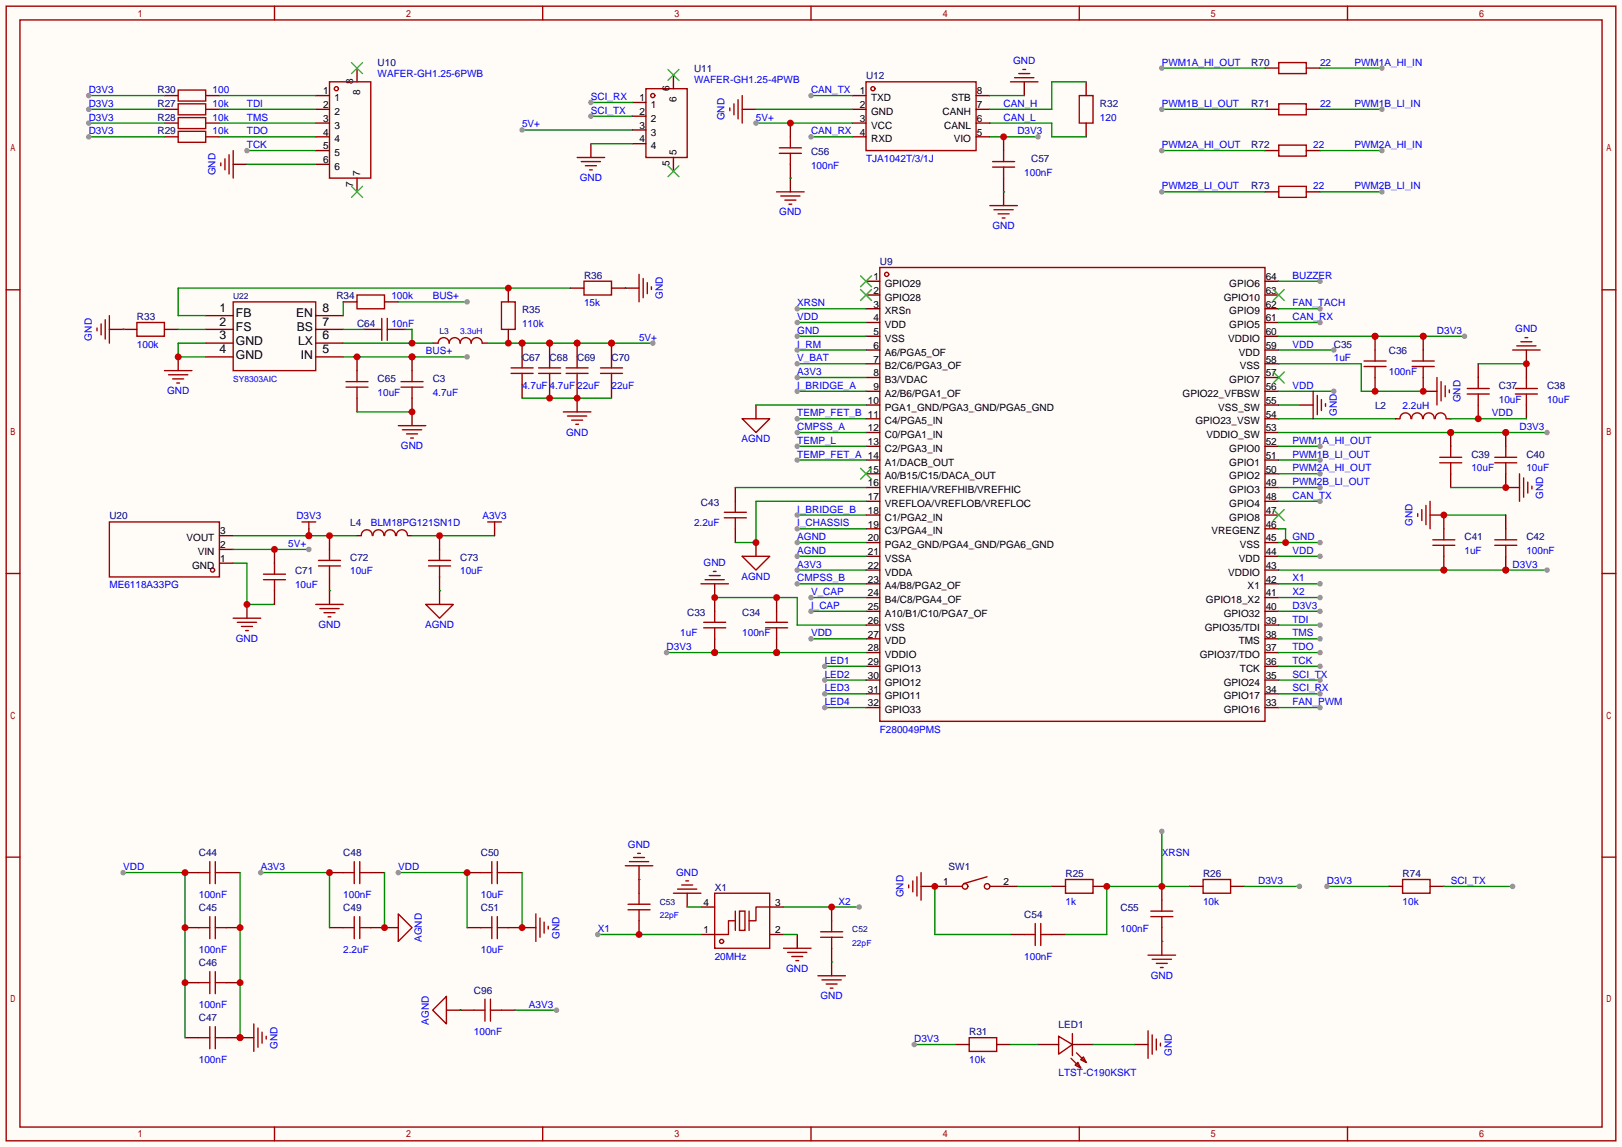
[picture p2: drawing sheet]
<svg xmlns="http://www.w3.org/2000/svg" width="299mm" height="212mm" viewBox="0 0 299 212" stroke-linecap="round" stroke-linejoin="round" font-family="sans-serif">
<defs><g id="words">
<g font-size="2.2">
<text x="40.5" y="57.6">1</text>
<text x="43.6" y="58.6">FB</text>
<text x="54.7" y="58.6">EN</text>
<text x="59.6" y="57.6">8</text>
<text x="40.5" y="60.1">2</text>
<text x="40.5" y="62.7">3</text>
<text x="40.5" y="65.2">4</text>
<text x="43.6" y="61.1">FS</text>
<text x="43.6" y="63.7">GND</text>
<text x="54.8" y="61.1">BS</text>
<text x="55" y="63.7">LX</text>
<text x="59.6" y="65.2">5</text>
<text x="59.6" y="62.7">6</text>
<text x="59.6" y="60.1">7</text>
<text x="43.6" y="66.2">GND</text>
<text x="55.5" y="66.2">IN</text>
</g>
<g font-size="1.8" fill="#00f">
<text x="187" y="11.9">GND</text>
<text x="16.4" y="17.2">D3V3</text>
<text x="39.2" y="17.2">100</text>
<text x="69.7" y="14.1">WAFER-GH1.25-6PWB</text>
<text x="128.1" y="15.4">WAFER-GH1.25-4PWB</text>
<text x="149.7" y="17.2">CAN_TX</text>
<text x="214.5" y="12.1">PWM1A_HI_OUT</text>
<text x="243.7" y="12.1">22</text>
<text x="250.1" y="12.1">PWM1A_HI_IN</text>
<text x="16.4" y="19.7">D3V3</text>
<text x="16.4" y="22.3">D3V3</text>
<text x="39.2" y="19.7">10k</text>
<text x="39.2" y="22.3">10k</text>
<text x="45.6" y="19.7">TDI</text>
<text x="45.6" y="22.3">TMS</text>
<text x="96.4" y="23.5">5V+</text>
<text x="109.1" y="18.5">SCI_RX</text>
<text x="109.1" y="21">SCI_TX</text>
<text x="133.8" y="22.2" transform="rotate(-90 133.8 22.2)">GND</text>
<text x="139.6" y="22.3">5V+</text>
<text x="185.3" y="19.7">CAN_H</text>
<text x="185.3" y="22.3">CAN_L</text>
<text x="203.1" y="22.3">120</text>
<text x="214.5" y="19.7">PWM1B_LI_OUT</text>
<text x="243.7" y="19.7">22</text>
<text x="250.1" y="19.7">PWM1B_LI_IN</text>
<text x="16.4" y="24.8">D3V3</text>
<text x="39.2" y="24.8">10k</text>
<text x="45.6" y="24.8">TDO</text>
<text x="45.6" y="27.4">TCK</text>
<text x="149.7" y="24.8">CAN_RX</text>
<text x="159.9" y="29.9">TJA1042T/3/1J</text>
<text x="187.8" y="24.8">D3V3</text>
<text x="214.5" y="27.4">PWM2A_HI_OUT</text>
<text x="242.4" y="27.4">22</text>
<text x="250.1" y="27.4">PWM2A_HI_IN</text>
<text x="39.8" y="32.4" transform="rotate(-90 39.8 32.4)">GND</text>
<text x="107" y="33.4">GND</text>
<text x="149.7" y="31.2">100nF</text>
<text x="189.1" y="32.4">100nF</text>
<text x="214.5" y="35">PWM2B_LI_OUT</text>
<text x="242.4" y="35">22</text>
<text x="250.1" y="35">PWM2B_LI_IN</text>
<text x="143.9" y="39.8">GND</text>
<text x="183.2" y="42.3">GND</text>
<text x="238.6" y="51.5">BUZZER</text>
<text x="72.3" y="55.3">100k</text>
<text x="79.9" y="55.3">BUS+</text>
<text x="107.8" y="56.6">15k</text>
<text x="122.3" y="55.3" transform="rotate(-90 122.3 55.3)">GND</text>
<text x="147.2" y="59.1">VDD</text>
<text x="147.2" y="56.6">XRSN</text>
<text x="238.6" y="59.1">CAN_RX</text>
<text x="238.6" y="56.6">FAN_TACH</text>
<text x="16.9" y="62.9" transform="rotate(-90 16.9 62.9)">GND</text>
<text x="25.3" y="64.2">100k</text>
<text x="72.3" y="60.4">10nF</text>
<text x="78.6" y="65.5">BUS+</text>
<text x="96.4" y="60.4">110k</text>
<text x="118" y="62.9">5V+</text>
<text x="147.2" y="61.6">GND</text>
<text x="147.2" y="64.2">I_RM</text>
<text x="238.6" y="64.2">VDD</text>
<text x="265.3" y="61.6">D3V3</text>
<text x="279.8" y="61.4">GND</text>
<text x="96.4" y="71.8">4.7uF</text>
<text x="101.5" y="71.8">4.7uF</text>
<text x="106.6" y="71.8">22uF</text>
<text x="112.9" y="71.8">22uF</text>
<text x="147.2" y="71.8">I_BRIDGE_A</text>
<text x="147.2" y="66.7">V_BAT</text>
<text x="147.2" y="69.3">A3V3</text>
<text x="238.6" y="71.8">VDD</text>
<text x="246.3" y="66.7">1uF</text>
<text x="256.4" y="69.3">100nF</text>
<text x="30.8" y="72.8">GND</text>
<text x="69.7" y="73.1">10uF</text>
<text x="79.9" y="73.1">4.7uF</text>
<text x="147.2" y="76.9">TEMP_FET_B 11</text>
<text x="246.8" y="76.9" transform="rotate(-90 246.8 76.9)">GND</text>
<text x="259" y="75.6">2.2uH</text>
<text x="269.7" y="74.3" transform="rotate(-90 269.7 74.3)">GND</text>
<text x="275.5" y="76.9">VDD</text>
<text x="276.7" y="74.3">10uF</text>
<text x="285.6" y="74.3">10uF</text>
<text x="74" y="83">GND</text>
<text x="104.5" y="80.4">GND</text>
<text x="136.9" y="81.7">AGND</text>
<text x="147.2" y="82">TEMP_L</text>
<text x="147.2" y="79.4">CMPSS_A</text>
<text x="238.6" y="82">PWM1A_HI_OUT</text>
<text x="280.5" y="79.4">D3V3</text>
<text x="147.2" y="84.5">TEMP_FET_A 14</text>
<text x="238.6" y="84.5">PWM1B_LI_OUT</text>
<text x="238.6" y="87">PWM2A_HI_OUT</text>
<text x="238.6" y="89.6">PWM2B_LI_OUT</text>
<text x="271.7" y="87">10uF</text>
<text x="281.8" y="87">10uF</text>
<text x="54.7" y="95.9">D3V3</text>
<text x="89.1" y="95.9">A3V3</text>
<text x="147.2" y="94.7">I_BRIDGE_B</text>
<text x="238.6" y="92.1">CAN_TX</text>
<text x="284.9" y="92.1" transform="rotate(-90 284.9 92.1)">GND</text>
<text x="53.2" y="101">5V+</text>
<text x="68.5" y="97.2">BLM18PG121SN1D</text>
<text x="128.1" y="97.2">2.2uF</text>
<text x="147.2" y="99.7">AGND</text>
<text x="147.2" y="97.2">I_CHASSIS</text>
<text x="238.6" y="99.7">GND</text>
<text x="260.8" y="97.2" transform="rotate(-90 260.8 97.2)">GND</text>
<text x="64.6" y="106.1">10uF</text>
<text x="85" y="106.1">10uF</text>
<text x="129.9" y="104.6">GND</text>
<text x="136.9" y="107.1">AGND</text>
<text x="147.2" y="104.8">A3V3</text>
<text x="147.2" y="102.3">AGND</text>
<text x="147.2" y="107.4">CMPSS_B</text>
<text x="238.6" y="102.3">VDD</text>
<text x="238.6" y="107.4">X1</text>
<text x="270.4" y="102.3">1uF</text>
<text x="279.3" y="104.8">D3V3</text>
<text x="281.8" y="102.3">100nF</text>
<text x="20.2" y="108.6">ME6118A33PG</text>
<text x="54.5" y="108.6">10uF</text>
<text x="149.7" y="109.9">V_CAP</text>
<text x="149.7" y="112.4">I_CAP</text>
<text x="238.6" y="109.9">X2</text>
<text x="238.6" y="112.4">D3V3</text>
<text x="43.5" y="118.5">GND</text>
<text x="58.8" y="116">GND</text>
<text x="78.5" y="116">AGND</text>
<text x="125.6" y="117.5">1uF</text>
<text x="137" y="117.5">100nF</text>
<text x="149.7" y="117.5">VDD</text>
<text x="238.6" y="115">TDI</text>
<text x="238.6" y="117.5">TMS</text>
<text x="123.1" y="120.1">D3V3</text>
<text x="152.3" y="122.6">LED1</text>
<text x="152.3" y="125.1">LED2</text>
<text x="238.6" y="120.1">TDO</text>
<text x="238.6" y="122.6">TCK</text>
<text x="238.6" y="125.1">SCI_TX</text>
<text x="152.3" y="127.7">LED3</text>
<text x="152.3" y="130.2">LED4</text>
<text x="238.6" y="127.7">SCI_RX</text>
<text x="238.6" y="130.2">FAN_PWM</text>
<text x="162.4" y="135.3">F280049PMS</text>
<text x="22.7" y="160.7">VDD</text>
<text x="48.1" y="160.7">A3V3</text>
<text x="73.5" y="160.7">VDD</text>
<text x="115.9" y="156.6">GND</text>
<text x="124.8" y="161.7">GND</text>
<text x="214.5" y="158.2">XRSN</text>
<text x="36.7" y="165.8">100nF</text>
<text x="63.4" y="165.8">100nF</text>
<text x="88.8" y="165.8">10uF</text>
<text x="154.8" y="167.1">X2</text>
<text x="166.8" y="165.8" transform="rotate(-90 166.8 165.8)">GND</text>
<text x="196.7" y="167.1">1k</text>
<text x="222.1" y="167.1">10k</text>
<text x="232.3" y="163.2">D3V3</text>
<text x="245" y="163.2">D3V3</text>
<text x="259" y="167.1">10k</text>
<text x="267.8" y="163.2">SCI_TX</text>
<text x="77.9" y="174" transform="rotate(-90 77.9 174)">AGND</text>
<text x="103.3" y="173.4" transform="rotate(-90 103.3 173.4)">GND</text>
<text x="110.4" y="172.1">X1</text>
<text x="206.9" y="172.1">100nF</text>
<text x="36.7" y="175.9">100nF</text>
<text x="63.4" y="175.9">2.2uF</text>
<text x="88.8" y="175.9">10uF</text>
<text x="132" y="177.2">20MHz</text>
<text x="145.1" y="179.5">GND</text>
<text x="189.1" y="177.2">100nF</text>
<text x="151.5" y="184.6">GND</text>
<text x="212.4" y="180.8">GND</text>
<text x="36.7" y="186.1">100nF</text>
<text x="79.2" y="189.2" transform="rotate(-90 79.2 189.2)">AGND</text>
<text x="87.5" y="191.2">100nF</text>
<text x="97.7" y="186.1">A3V3</text>
<text x="36.7" y="196.3">100nF</text>
<text x="51.2" y="193.7" transform="rotate(-90 51.2 193.7)">GND</text>
<text x="168.8" y="192.5">D3V3</text>
<text x="178.9" y="196.3">10k</text>
<text x="216.3" y="195" transform="rotate(-90 216.3 195)">GND</text>
<text x="195.5" y="198.8">LTST-C190KSKT</text>
</g>
<g font-size="1.8" fill="#000080">
<text x="29.1" y="17.2">R30</text>
<text x="69.7" y="12.1">U10</text>
<text x="128.1" y="13.4">U11</text>
<text x="159.9" y="14.7">U12</text>
<text x="231" y="12.1">R70</text>
<text x="29.1" y="19.7">R27</text>
<text x="29.1" y="22.3">R28</text>
<text x="203.1" y="19.7">R32</text>
<text x="231" y="19.7">R71</text>
<text x="29.1" y="24.8">R29</text>
<text x="149.7" y="28.6">C56</text>
<text x="190.4" y="29.9">C57</text>
<text x="231" y="27.4">R72</text>
<text x="231" y="35">R73</text>
<text x="107.8" y="51.5">R36</text>
<text x="162.4" y="48.9">U9</text>
<text x="25.3" y="59.1">R33</text>
<text x="62.1" y="55.3">R34</text>
<text x="96.4" y="57.8">R35</text>
<text x="65.9" y="60.4">C64</text>
<text x="246.3" y="64.2">C35</text>
<text x="256.4" y="65.5">C36</text>
<text x="69.7" y="70.5">C65</text>
<text x="79.9" y="70.5">C3</text>
<text x="96.4" y="66.7">C67</text>
<text x="101.5" y="66.7">C68</text>
<text x="106.6" y="66.7">C69</text>
<text x="112.9" y="66.7">C70</text>
<text x="276.7" y="71.8">C37</text>
<text x="285.6" y="71.8">C38</text>
<text x="253.9" y="75.6">L2</text>
<text x="271.7" y="84.5">C39</text>
<text x="281.8" y="84.5">C40</text>
<text x="20.2" y="95.9">U20</text>
<text x="129.4" y="93.4">C43</text>
<text x="64.6" y="97.2">L4</text>
<text x="270.4" y="99.7">C41</text>
<text x="281.8" y="99.7">C42</text>
<text x="54.5" y="106.1">C71</text>
<text x="64.6" y="103.6">C72</text>
<text x="85" y="103.6">C73</text>
<text x="126.9" y="113.7">C33</text>
<text x="137" y="113.7">C34</text>
<text x="36.7" y="158.2">C44</text>
<text x="63.4" y="158.2">C48</text>
<text x="88.8" y="158.2">C50</text>
<text x="175.1" y="160.7">SW1</text>
<text x="196.7" y="162">R25</text>
<text x="222.1" y="162">R26</text>
<text x="259" y="162">R74</text>
<text x="132" y="164.5">X1</text>
<text x="36.7" y="168.3">C45</text>
<text x="63.4" y="168.3">C49</text>
<text x="88.8" y="168.3">C51</text>
<text x="189.1" y="169.6">C54</text>
<text x="206.9" y="168.3">C55</text>
<text x="36.7" y="178.5">C46</text>
<text x="87.5" y="183.6">C96</text>
<text x="36.7" y="188.6">C47</text>
<text x="178.9" y="191.2">R31</text>
<text x="195.5" y="189.9">LED1</text>
</g>
<g font-size="1.8">
<text x="59.7" y="17.4">1</text>
<text x="65.2" y="15.5" transform="rotate(-90 65.2 15.5)">8</text>
<text x="66.5" y="17.6" transform="rotate(-90 66.5 17.6)">8</text>
<text x="123.6" y="16.7" transform="rotate(-90 123.6 16.7)">6</text>
<text x="158.7" y="17.4">1</text>
<text x="180.3" y="17.4">8</text>
<text x="59.7" y="20">2</text>
<text x="59.7" y="22.5">3</text>
<text x="61.8" y="18.7">1</text>
<text x="61.8" y="21.2">2</text>
<text x="61.8" y="23.8">3</text>
<text x="118.1" y="18.7">1</text>
<text x="118.1" y="21.2">2</text>
<text x="118.1" y="23.8">3</text>
<text x="120.2" y="20">1</text>
<text x="120.2" y="22.5">2</text>
<text x="124.9" y="18.8" transform="rotate(-90 124.9 18.8)">6</text>
<text x="158.7" y="20">2</text>
<text x="158.7" y="22.5">3</text>
<text x="160.8" y="18.7">TXD</text>
<text x="160.8" y="21.2">GND</text>
<text x="160.8" y="23.8">VCC</text>
<text x="174" y="21.2">CANH</text>
<text x="174.3" y="23.8">CANL</text>
<text x="175.7" y="18.7">STB</text>
<text x="180.3" y="22.5">6</text>
<text x="180.3" y="20">7</text>
<text x="59.7" y="25">4</text>
<text x="59.7" y="27.6">5</text>
<text x="61.8" y="26.3">4</text>
<text x="61.8" y="28.9">5</text>
<text x="118.1" y="26.3">4</text>
<text x="120.2" y="25">3</text>
<text x="120.2" y="27.6">4</text>
<text x="124.9" y="28.6" transform="rotate(-90 124.9 28.6)">5</text>
<text x="158.7" y="25">4</text>
<text x="160.8" y="26.3">RXD</text>
<text x="176.1" y="26.3">VIO</text>
<text x="180.3" y="25">5</text>
<text x="59.7" y="30.1">6</text>
<text x="61.8" y="31.4">6</text>
<text x="65.2" y="34.5" transform="rotate(-90 65.2 34.5)">7</text>
<text x="66.5" y="32.4" transform="rotate(-90 66.5 32.4)">7</text>
<text x="123.6" y="30.7" transform="rotate(-90 123.6 30.7)">5</text>
<text x="161.3" y="51.7">1</text>
<text x="163.4" y="53">GPIO29</text>
<text x="227" y="53">GPIO6</text>
<text x="233.7" y="51.7">64</text>
<text x="161.3" y="54.3">2</text>
<text x="161.3" y="56.8">3</text>
<text x="161.3" y="59.3">4</text>
<text x="163.4" y="55.5">GPIO28</text>
<text x="163.4" y="58.1">XRSn</text>
<text x="225.9" y="55.5">GPIO10</text>
<text x="227" y="58.1">GPIO9</text>
<text x="233.7" y="59.3">61</text>
<text x="233.7" y="56.8">62</text>
<text x="233.7" y="54.3">63</text>
<text x="161.3" y="61.9">5</text>
<text x="161.3" y="64.4">6</text>
<text x="163.4" y="60.6">VDD</text>
<text x="163.4" y="63.1">VSS</text>
<text x="163.4" y="65.7">A6/PGA5_OF</text>
<text x="226.8" y="63.1">VDDIO</text>
<text x="227" y="60.6">GPIO5</text>
<text x="228.7" y="65.7">VDD</text>
<text x="233.7" y="64.4">59</text>
<text x="233.7" y="61.9">60</text>
<text x="161.3" y="67">7</text>
<text x="161.3" y="69.5">8</text>
<text x="163.4" y="68.2">B2/C6/PGA3_OF</text>
<text x="163.4" y="70.8">B3/VDAC</text>
<text x="227" y="70.8">GPIO7</text>
<text x="228.9" y="68.2">VSS</text>
<text x="233.7" y="69.5">57</text>
<text x="233.7" y="67">58</text>
<text x="160.3" y="74.6">10</text>
<text x="161.3" y="72">9</text>
<text x="163.4" y="73.3">A2/B6/PGA1_OF</text>
<text x="163.4" y="75.8">PGA1_GND/PGA3_GND/PGA5_GND</text>
<text x="218.3" y="73.3">GPIO22_VFBSW</text>
<text x="224.9" y="75.8">VSS_SW</text>
<text x="233.7" y="77.1">54</text>
<text x="233.7" y="74.6">55</text>
<text x="233.7" y="72">56</text>
<text x="160.3" y="79.7">12</text>
<text x="160.3" y="82.2">13</text>
<text x="163.4" y="78.4">C4/PGA5_IN</text>
<text x="163.4" y="80.9">C0/PGA1_IN</text>
<text x="163.4" y="83.5">C2/PGA3_IN</text>
<text x="220.7" y="78.4">GPIO23_VSW</text>
<text x="222.8" y="80.9">VDDIO_SW</text>
<text x="227" y="83.5">GPIO0</text>
<text x="233.7" y="82.2">52</text>
<text x="233.7" y="79.7">53</text>
<text x="160.3" y="87.3">15</text>
<text x="160.3" y="89.8">16</text>
<text x="163.4" y="86">A1/DACB_OUT</text>
<text x="163.4" y="88.5">A0/B15/C15/DACA_OUT</text>
<text x="227" y="88.5">GPIO2</text>
<text x="227" y="86">GPIO1</text>
<text x="233.7" y="89.8">49</text>
<text x="233.7" y="87.3">50</text>
<text x="233.7" y="84.7">51</text>
<text x="160.3" y="92.4">17</text>
<text x="160.3" y="94.9">18</text>
<text x="163.4" y="91.1">VREFHIA/VREFHIB/VREFHIC</text>
<text x="163.4" y="93.6">VREFLOA/VREFLOB/VREFLOC</text>
<text x="227" y="93.6">GPIO4</text>
<text x="227" y="91.1">GPIO3</text>
<text x="233.7" y="94.9">47</text>
<text x="233.7" y="92.4">48</text>
<text x="34.4" y="100">VOUT</text>
<text x="40.6" y="101.2">2</text>
<text x="40.6" y="98.7">3</text>
<text x="160.3" y="97.4">19</text>
<text x="160.3" y="100">20</text>
<text x="163.4" y="96.2">C1/PGA2_IN</text>
<text x="163.4" y="98.7">C3/PGA4_IN</text>
<text x="163.4" y="101.2">PGA2_GND/PGA4_GND/PGA6_GND</text>
<text x="223.7" y="98.7">VREGENZ</text>
<text x="227" y="96.2">GPIO8</text>
<text x="228.9" y="101.2">VSS</text>
<text x="233.7" y="100">45</text>
<text x="233.7" y="97.4">46</text>
<text x="35.5" y="105.1">GND</text>
<text x="36.5" y="102.5">VIN</text>
<text x="40.6" y="103.8">1</text>
<text x="160.3" y="102.5">21</text>
<text x="160.3" y="105.1">22</text>
<text x="160.3" y="107.6">23</text>
<text x="163.4" y="103.8">VSSA</text>
<text x="163.4" y="106.3">VDDA</text>
<text x="226.8" y="106.3">VDDIO</text>
<text x="228.7" y="103.8">VDD</text>
<text x="233.7" y="107.6">42</text>
<text x="233.7" y="105.1">43</text>
<text x="233.7" y="102.5">44</text>
<text x="160.3" y="110.1">24</text>
<text x="160.3" y="112.7">25</text>
<text x="163.4" y="108.9">A4/B8/PGA2_OF</text>
<text x="163.4" y="111.4">B4/C8/PGA4_OF</text>
<text x="163.4" y="113.9">A10/B1/C10/PGA7_OF</text>
<text x="222.7" y="111.4">GPIO18_X2</text>
<text x="225.9" y="113.9">GPIO32</text>
<text x="230.4" y="108.9">X1</text>
<text x="233.7" y="112.7">40</text>
<text x="233.7" y="110.1">41</text>
<text x="160.3" y="115.2">26</text>
<text x="160.3" y="117.8">27</text>
<text x="163.4" y="116.5">VSS</text>
<text x="163.4" y="119">VDD</text>
<text x="222.5" y="116.5">GPIO35/TDI</text>
<text x="228.7" y="119">TMS</text>
<text x="233.7" y="117.8">38</text>
<text x="233.7" y="115.2">39</text>
<text x="160.3" y="120.3">28</text>
<text x="160.3" y="122.8">29</text>
<text x="160.3" y="125.4">30</text>
<text x="163.4" y="121.6">VDDIO</text>
<text x="163.4" y="124.1">GPIO13</text>
<text x="221.5" y="121.6">GPIO37/TDO</text>
<text x="228.9" y="124.1">TCK</text>
<text x="233.7" y="125.4">35</text>
<text x="233.7" y="122.8">36</text>
<text x="233.7" y="120.3">37</text>
<text x="160.3" y="127.9">31</text>
<text x="160.3" y="130.5">32</text>
<text x="163.4" y="126.6">GPIO12</text>
<text x="163.4" y="129.2">GPIO11</text>
<text x="163.4" y="131.7">GPIO33</text>
<text x="225.9" y="131.7">GPIO16</text>
<text x="225.9" y="129.2">GPIO17</text>
<text x="225.9" y="126.6">GPIO24</text>
<text x="233.7" y="130.5">33</text>
<text x="233.7" y="127.9">34</text>
<text x="129.9" y="167.3">4</text>
<text x="143.1" y="167.3">3</text>
<text x="174.1" y="163.5">1</text>
<text x="185.3" y="163.5">2</text>
<text x="129.9" y="172.4">1</text>
<text x="143.1" y="172.4">2</text>
</g>
<g font-size="1.6" fill="#000080">
<text x="43.1" y="55.3">U22</text>
<text x="81.2" y="61.6">L3</text>
<text x="121.8" y="167.1">C53</text>
<text x="157.4" y="172.1">C52</text>
</g>
<g font-size="1.6" fill="#00f">
<text x="85" y="61.6">3.3uH</text>
<text x="43.1" y="70.5">SY8303AIC</text>
<text x="121.8" y="169.6">22pF</text>
<text x="157.4" y="174.7">22pF</text>
</g>
</g></defs>
<path d="M0 0h299.5v211.8h-299.5z" fill="#fffcf7"/>
<g fill="none" stroke="#a10000" stroke-width=".25">
<path d="M1.1 1.1h297.2v209.6h-297.2zM3.7 3.7h292.1v204.5h-292.1zM50.7 1.1v2.6M100.2 1.1v2.6M149.7 1.1v2.6M199.3 1.1v2.6M248.8 1.1v2.6M1.1 53.5h2.6M162.4 49.4h71.2v83.8h-71.2zM295.8 53.5h2.5M1.1 105.9h2.6M295.8 105.9h2.5"/>
<path d="M1.1 158.3h2.6M295.8 158.3h2.5M50.7 208.2v2.5M100.2 208.2v2.5M149.7 208.2v2.5M199.3 208.2v2.5M248.8 208.2v2.5"/>
<circle cx="163.7" cy="50.7" r=".38"/>
</g>
<g fill="none" stroke="#870000" stroke-width=".25">
<path d="M159.9 51.9h2.5M159.9 54.5h2.5M159.9 57h2.5M159.9 59.6h2.5M233.6 51.9h2.5M233.6 54.5h2.5M233.6 57h2.5M233.6 59.6h2.5M159.9 62.1h2.5M159.9 64.6h2.5M159.9 67.2h2.5M159.9 69.7h2.5"/>
<path d="M159.9 72.3h2.5M159.9 74.8h2.5M159.9 77.3h2.5M159.9 79.9h2.5M233.6 62.1h2.5M233.6 64.6h2.5M233.6 67.2h2.5M233.6 69.7h2.5M233.6 72.3h2.5M233.6 74.8h2.5M233.6 77.3h2.5M233.6 79.9h2.5"/>
<path d="M159.9 82.4h2.5M159.9 85h2.5M159.9 87.5h2.5M159.9 90h2.5M159.9 92.6h2.5M159.9 95.1h2.5M159.9 97.7h2.5M233.6 82.4h2.5M233.6 85h2.5M233.6 87.5h2.5M233.6 90h2.5M233.6 92.6h2.5"/>
<path d="M233.6 95.1h2.5M233.6 97.7h2.5M159.9 100.2h2.5M159.9 102.7h2.5M159.9 105.3h2.5M159.9 107.8h2.5M159.9 110.4h2.5M159.9 112.9h2.5M159.9 115.4h2.5M159.9 118h2.5M233.6 100.2h2.5M233.6 102.7h2.5"/>
<path d="M233.6 105.3h2.5M233.6 107.8h2.5M233.6 110.4h2.5M233.6 112.9h2.5M233.6 115.4h2.5M233.6 118h2.5M159.9 120.5h2.5M159.9 123.1h2.5M159.9 125.6h2.5M159.9 128.1h2.5M159.9 130.7h2.5M233.6 120.5h2.5"/>
<path d="M233.6 123.1h2.5M233.6 125.6h2.5M233.6 128.1h2.5M233.6 130.7h2.5"/>
</g>
<path d="M158.9 50.9l2 2.1M158.9 53.5l2 2M160.9 50.9l-2 2.1M160.9 53.5l-2 2M235.1 53.5l2 2M237.1 53.5l-2 2M235.1 68.7l2 2M237.1 68.7l-2 2M158.9 86.5l2 2M160.9 86.5l-2 2M235.1 94.1l2 2M237.1 94.1l-2 2" fill="none" stroke="#3c3" stroke-width=".25"/>
<path d="M236.1 115.4h7.6" fill="none" stroke="#008700" stroke-width=".25"/>
<circle cx="243.7" cy="115.4" r=".51" fill="#999"/>
<path d="M236.1 118h7.6" fill="none" stroke="#008700" stroke-width=".25"/>
<circle cx="243.7" cy="118" r=".51" fill="#999"/>
<path d="M236.1 120.5h7.6" fill="none" stroke="#008700" stroke-width=".25"/>
<circle cx="243.7" cy="120.5" r=".51" fill="#999"/>
<path d="M236.1 123.1h7.6" fill="none" stroke="#008700" stroke-width=".25"/>
<circle cx="243.7" cy="123.1" r=".51" fill="#999"/>
<path d="M147.2 59.6h12.7" fill="none" stroke="#008700" stroke-width=".25"/>
<circle cx="147.2" cy="59.6" r=".51" fill="#999"/>
<path d="M147.2 105.3h12.7" fill="none" stroke="#008700" stroke-width=".25"/>
<circle cx="147.2" cy="105.3" r=".51" fill="#999"/>
<path d="M149.7 118h10.2" fill="none" stroke="#008700" stroke-width=".25"/>
<circle cx="149.7" cy="118" r=".51" fill="#999"/>
<path d="M123.1 120.5h36.8" fill="none" stroke="#008700" stroke-width=".25"/>
<g fill="#c00">
<circle cx="143.4" cy="120.5" r=".63"/>
<circle cx="132" cy="120.5" r=".63"/>
</g>
<circle cx="123.1" cy="120.5" r=".51" fill="#999"/>
<path d="M236.1 62.1h34.3" fill="none" stroke="#008700" stroke-width=".25"/>
<g fill="#c00">
<circle cx="253.9" cy="62.1" r=".63"/>
<circle cx="262.8" cy="62.1" r=".63"/>
</g>
<circle cx="270.4" cy="62.1" r=".51" fill="#999"/>
<path d="M236.1 77.3h21.6M236.1 72.3h10.2" fill="none" stroke="#008700" stroke-width=".25"/>
<circle cx="246.3" cy="72.3" r=".51" fill="#999"/>
<path d="M236.1 64.6h10.2" fill="none" stroke="#008700" stroke-width=".25"/>
<circle cx="246.3" cy="64.6" r=".51" fill="#999"/>
<path d="M236.1 79.9h49.5" fill="none" stroke="#008700" stroke-width=".25"/>
<g fill="#c00">
<circle cx="278" cy="79.9" r=".63"/>
<circle cx="267.8" cy="79.9" r=".63"/>
</g>
<circle cx="285.6" cy="79.9" r=".51" fill="#999"/>
<path d="M236.1 102.7h7.6" fill="none" stroke="#008700" stroke-width=".25"/>
<circle cx="243.7" cy="102.7" r=".51" fill="#999"/>
<path d="M236.1 105.3h49.5" fill="none" stroke="#008700" stroke-width=".25"/>
<g fill="#c00">
<circle cx="278" cy="105.3" r=".63"/>
<circle cx="266.6" cy="105.3" r=".63"/>
</g>
<circle cx="285.6" cy="105.3" r=".51" fill="#999"/>
<path d="M147.2 62.1h12.7" fill="none" stroke="#008700" stroke-width=".25"/>
<circle cx="147.2" cy="62.1" r=".51" fill="#999"/>
<path d="M147.2 102.7h12.7" fill="none" stroke="#008700" stroke-width=".25"/>
<circle cx="147.2" cy="102.7" r=".51" fill="#999"/>
<path d="M236.1 97.7h1.3v2.5M266.6 95.1h11.4M132 110.4h15.2v5h12.7M236.1 100.2h7.6" fill="none" stroke="#008700" stroke-width=".25"/>
<circle cx="237.4" cy="100.2" r=".63" fill="#c00"/>
<circle cx="243.7" cy="100.2" r=".51" fill="#999"/>
<path d="M236.1 67.2h15.2v5.1h11.5M147.2 100.2h12.7" fill="none" stroke="#008700" stroke-width=".25"/>
<circle cx="147.2" cy="100.2" r=".51" fill="#999"/>
<path d="M129.9 116h4.1" fill="none" stroke="#a10000" stroke-width=".25"/>
<path d="M132 118v2.5" fill="none" stroke="#870000" stroke-width=".25"/>
<circle cx="132" cy="120.5" r=".63" fill="#c00"/>
<path d="M129.9 114.9h4.1M132 112.9v2M132 116v2M264.5 100.7h4.1" fill="none" stroke="#a10000" stroke-width=".25"/>
<path d="M132 110.4v2.5M266.6 102.7v2.6" fill="none" stroke="#870000" stroke-width=".25"/>
<circle cx="266.6" cy="105.3" r=".63" fill="#c00"/>
<path d="M251.8 67.7h4.1M264.5 99.7h4.1M266.6 97.7v2M266.6 100.7v2" fill="none" stroke="#a10000" stroke-width=".25"/>
<path d="M253.9 69.7v2.6M266.6 95.1v2.6" fill="none" stroke="#870000" stroke-width=".25"/>
<circle cx="253.9" cy="72.3" r=".63" fill="#c00"/>
<path d="M251.8 66.7h4.1M253.9 64.6v2.1" fill="none" stroke="#a10000" stroke-width=".25"/>
<path d="M253.9 62.1v2.5" fill="none" stroke="#870000" stroke-width=".25"/>
<circle cx="253.9" cy="62.1" r=".63" fill="#c00"/>
<path d="M253.9 67.7v2M276 100.7h4" fill="none" stroke="#a10000" stroke-width=".25"/>
<path d="M278 102.7v2.6" fill="none" stroke="#870000" stroke-width=".25"/>
<circle cx="278" cy="105.3" r=".63" fill="#c00"/>
<path d="M276 99.7h4M278 97.7v2M141.4 116h4M278 100.7v2" fill="none" stroke="#a10000" stroke-width=".25"/>
<path d="M278 95.1v2.6M143.4 118v2.5" fill="none" stroke="#870000" stroke-width=".25"/>
<circle cx="143.4" cy="120.5" r=".63" fill="#c00"/>
<path d="M141.4 114.9h4M143.4 112.9v2" fill="none" stroke="#a10000" stroke-width=".25"/>
<path d="M143.4 110.4v2.5" fill="none" stroke="#870000" stroke-width=".25"/>
<circle cx="143.4" cy="110.4" r=".63" fill="#c00"/>
<path d="M260.7 67.7h4.1M260.7 66.7h4.1M262.8 64.6v2.1M143.4 116v2" fill="none" stroke="#a10000" stroke-width=".25"/>
<path d="M262.8 62.1v2.5M262.8 69.7v2.6" fill="none" stroke="#870000" stroke-width=".25"/>
<circle cx="262.8" cy="62.1" r=".63" fill="#c00"/>
<path d="M262.8 67.7v2" fill="none" stroke="#a10000" stroke-width=".25"/>
<path d="M132 107.8v2.6" fill="none" stroke="#870000" stroke-width=".25"/>
<circle cx="132" cy="110.4" r=".63" fill="#c00"/>
<path d="M129.4 107.8h5.1M130.2 107.1h3.5M130.9 106.3h2.1M131.7 105.5h.5" fill="none" stroke="#a10000" stroke-width=".25"/>
<path d="M262.8 72.3h2.5" fill="none" stroke="#870000" stroke-width=".25"/>
<circle cx="262.8" cy="72.3" r=".63" fill="#c00"/>
<g fill="none" stroke="#a10000" stroke-width=".25">
<path d="M258.5 77.3a1.01 1.01 0 0 1 1-1.1 1.01 1.01 0 0 1 1 1.1M260.6 77.3a1.01 1.01 0 0 1 1-1.1 1.01 1.01 0 0 1 1.1 1.1M262.8 77.3a1.01 1.01 0 0 1 1-1.1 1.01 1.01 0 0 1 1 1.1M265 77.3a1.01 1.01 0 0 1 1-1.1 1.01 1.01 0 0 1 1 1.1M265.3 69.7v5.1M266.1 70.5v3.5M266.8 71.2v2.1M267.6 72v.5M270.9 72.8h4.1M270.9 71.8h4.1M272.9 69.7v2.1M272.9 72.8v2"/>
<path d="M279.8 72.8h4M279.8 71.8h4M281.8 69.7v2.1M281.8 72.8v2M265.8 85.5h4.1M265.8 84.5h4.1M267.8 82.4v2.1"/>
</g>
<path d="M257.7 77.3h.7M267.1 77.3h.7M267.8 79.9v2.5M272.9 67.2v2.5M272.9 74.8v2.5M281.8 67.2v2.5M281.8 74.8v2.5M267.8 87.5v2.5" fill="none" stroke="#870000" stroke-width=".25"/>
<circle cx="267.8" cy="79.9" r=".63" fill="#c00"/>
<path d="M267.8 85.5v2M276 85.5h4M276 84.5h4M278 82.4v2.1" fill="none" stroke="#a10000" stroke-width=".25"/>
<path d="M278 79.9v2.5M278 87.5v2.5" fill="none" stroke="#870000" stroke-width=".25"/>
<circle cx="278" cy="79.9" r=".63" fill="#c00"/>
<path d="M278 85.5v2" fill="none" stroke="#a10000" stroke-width=".25"/>
<path d="M267.8 77.3h14" fill="none" stroke="#008700" stroke-width=".25"/>
<circle cx="272.9" cy="77.3" r=".63" fill="#c00"/>
<path d="M272.9 67.2h8.9" fill="none" stroke="#008700" stroke-width=".25"/>
<path d="M281.8 64.6v2.6" fill="none" stroke="#870000" stroke-width=".25"/>
<circle cx="281.8" cy="67.2" r=".63" fill="#c00"/>
<path d="M279.3 64.6h5.1M280 63.9h3.6M280.8 63.1h2M281.6 62.4h.5" fill="none" stroke="#a10000" stroke-width=".25"/>
<path d="M267.8 90h10.2" fill="none" stroke="#008700" stroke-width=".25"/>
<path d="M278 90h2.5" fill="none" stroke="#870000" stroke-width=".25"/>
<circle cx="278" cy="90" r=".63" fill="#c00"/>
<path d="M280.5 87.5v5.1M281.3 88.3v3.5M282.1 89v2.1M282.8 89.8v.5" fill="none" stroke="#a10000" stroke-width=".25"/>
<path d="M264 95.1h2.6" fill="none" stroke="#870000" stroke-width=".25"/>
<circle cx="266.6" cy="95.1" r=".63" fill="#c00"/>
<path d="M261.7 94.9v.5M262.5 94.1v2M263.3 93.3v3.6M264 92.6v5.1" fill="none" stroke="#a10000" stroke-width=".25"/>
<path d="M236.1 107.8h7.6" fill="none" stroke="#008700" stroke-width=".25"/>
<circle cx="243.7" cy="107.8" r=".51" fill="#999"/>
<path d="M236.1 110.4h7.6" fill="none" stroke="#008700" stroke-width=".25"/>
<circle cx="243.7" cy="110.4" r=".51" fill="#999"/>
<path d="M133.7 95.6h4.1M133.7 94.6h4.1M135.8 92.6v2M135.8 95.6v2.1" fill="none" stroke="#a10000" stroke-width=".25"/>
<path d="M135.8 90v2.6M135.8 97.7v2.5M139.6 100.2v2.5" fill="none" stroke="#870000" stroke-width=".25"/>
<path d="M135.8 90h24.1M159.9 92.6h-20.3v7.6h-3.8" fill="none" stroke="#008700" stroke-width=".25"/>
<circle cx="139.6" cy="100.2" r=".63" fill="#c00"/>
<path d="M137 102.7h5.1l-2.5 2.6z" fill="none" stroke="#a10000" stroke-width=".25"/>
<path d="M236.1 112.9h7.6" fill="none" stroke="#008700" stroke-width=".25"/>
<circle cx="243.7" cy="112.9" r=".51" fill="#999"/>
<path d="M147.2 57h12.7" fill="none" stroke="#008700" stroke-width=".25"/>
<circle cx="147.2" cy="57" r=".51" fill="#999"/>
<g fill="none" stroke="#a10000" stroke-width=".25">
<path d="M38.7 159.1v4.1M39.8 159.1v4.1M65.4 159.1v4.1M66.4 159.1v4.1M90.8 159.1v4.1M91.8 159.1v4.1M36.7 161.2h2M36.7 171.3h2M38.7 169.3v4.1M38.7 179.5v4M39.8 169.3v4.1M39.8 179.5v4"/>
<path d="M39.8 161.2h2M39.8 171.3h2M63.4 161.2h2M63.4 171.3h2M65.4 169.3v4.1M66.4 161.2h2.1M66.4 171.3h2.1M66.4 169.3v4.1M88.8 161.2h2M88.8 171.3h2M90.8 169.3v4.1M91.8 161.2h2.1"/>
<path d="M91.8 171.3h2.1M91.8 169.3v4.1M36.7 181.5h2M36.7 191.6h2M38.7 189.6v4.1M39.8 189.6v4.1M39.8 181.5h2M39.8 191.6h2"/>
</g>
<g fill="none" stroke="#870000" stroke-width=".25">
<path d="M34.2 161.2h2.5M34.2 171.3h2.5M41.8 161.2h2.5M41.8 171.3h2.5M60.8 161.2h2.6M60.8 171.3h2.6M68.5 161.2h2.5M68.5 171.3h2.5M86.2 161.2h2.6M86.2 171.3h2.6M93.9 161.2h2.5M93.9 171.3h2.5"/>
<path d="M34.2 181.5h2.5M34.2 191.6h2.5M41.8 181.5h2.5M41.8 191.6h2.5"/>
</g>
<path d="M22.7 161.2h11.5v30.4" fill="none" stroke="#008700" stroke-width=".25"/>
<g fill="#c00">
<circle cx="34.2" cy="171.3" r=".63"/>
<circle cx="34.2" cy="161.2" r=".63"/>
<circle cx="34.2" cy="181.5" r=".63"/>
</g>
<circle cx="22.7" cy="161.2" r=".51" fill="#999"/>
<path d="M44.3 161.2v30.4" fill="none" stroke="#008700" stroke-width=".25"/>
<g fill="#c00">
<circle cx="44.3" cy="181.5" r=".63"/>
<circle cx="44.3" cy="191.6" r=".63"/>
<circle cx="44.3" cy="171.3" r=".63"/>
</g>
<path d="M48.1 161.2h12.7v10.1" fill="none" stroke="#008700" stroke-width=".25"/>
<circle cx="60.8" cy="161.2" r=".63" fill="#c00"/>
<circle cx="48.1" cy="161.2" r=".51" fill="#999"/>
<path d="M71 161.2v10.1M73.5 161.2h12.7v10.1" fill="none" stroke="#008700" stroke-width=".25"/>
<circle cx="86.2" cy="161.2" r=".63" fill="#c00"/>
<circle cx="73.5" cy="161.2" r=".51" fill="#999"/>
<path d="M96.4 161.2v10.1M144.7 167.5h13.9" fill="none" stroke="#008700" stroke-width=".25"/>
<path d="M118 162.4v2.6M118 170.1v2.5M129.4 172.6h2.6M129.4 167.5h2.6M142.1 172.6h2.6M142.1 167.5h2.6M153.5 167.5v2.6M153.5 175.1v2.6" fill="none" stroke="#870000" stroke-width=".25"/>
<g fill="none" stroke="#a10000" stroke-width=".25">
<path d="M116 167h4M116 168h4M118 165v2M118 168v2.1M132 165h10.1v10.1h-10.1zM135.8 170.1h-1.3v2.5h-2.5M135.8 168.3v3.5M136.5 168.3h1v3.5h-1zM138.3 168.3v3.5M142.1 167.5h-2.5v2.6h-1.3M151.5 172.1h4.1M151.5 173.1h4.1"/>
<path d="M153.5 170.1v2M153.5 173.1v2"/>
<circle cx="133.2" cy="173.9" r=".38"/>
</g>
<circle cx="153.5" cy="167.5" r=".63" fill="#c00"/>
<circle cx="158.6" cy="167.5" r=".51" fill="#999"/>
<path d="M110.4 172.6h19" fill="none" stroke="#008700" stroke-width=".25"/>
<circle cx="118" cy="172.6" r=".63" fill="#c00"/>
<circle cx="110.4" cy="172.6" r=".51" fill="#999"/>
<g fill="none" stroke="#870000" stroke-width=".25">
<path d="M118 159.9v2.5M126.9 165v2.5M147.2 172.6v2.5M153.5 177.7v2.5M172.6 163.7h2.5M185.3 163.7h2.5M186.6 172.6h2.5M194.2 172.6h2.5M194.2 163.7h2.5M201.8 163.7h2.5M214.5 163.7v2.5M214.5 171.3v2.6"/>
<path d="M219.6 163.7h2.5M227.2 163.7h2.5M256.4 163.7h2.6M264 163.7h2.6M176.4 192.9h2.5M184 192.9h2.6"/>
</g>
<g fill="none" stroke="#a10000" stroke-width=".25">
<path d="M115.4 159.9h5.1M116.2 159.1h3.6M117 158.4h2M117.7 157.6h.5M124.3 165h5.1M125.1 164.2h3.6M125.9 163.4h2M126.6 162.7h.5M144.7 175.1h5M145.4 175.9h3.6M146.2 176.7h2M146.9 177.4h.5"/>
<path d="M175.1 163.7h2.6M182.2 161.9l-4.3 1.3M182.8 163.7h2.5M189.1 172.6h2M191.1 170.6v4M192.2 172.6h2M192.2 170.6v4M196.7 162.4h5.1v2.6h-5.1zM212.5 169.3h4M212.5 168.3h4M214.5 166.2v2.1M214.5 169.3v2"/>
<path d="M222.1 162.4h5.1v2.6h-5.1zM259 162.4h5v2.6h-5zM151 180.2h5.1M151.8 181h3.5M152.5 181.7h2.1M153.3 182.5h.5M178.9 191.6h5.1v2.6h-5.1z"/>
<circle cx="178.2" cy="163.7" r=".51"/>
<circle cx="182.2" cy="163.7" r=".51"/>
</g>
<path d="M214.5 153.5v10.2M118 162.4h.1M126.9 167.5h2.5M144.7 172.6h2.5M153.5 177.7h.1M219.6 163.7h-15.3v8.9h-7.6" fill="none" stroke="#008700" stroke-width=".25"/>
<g fill="#c00">
<circle cx="204.3" cy="163.7" r=".63"/>
<circle cx="214.5" cy="163.7" r=".63"/>
</g>
<circle cx="214.5" cy="153.5" r=".51" fill="#999"/>
<path d="M172.6 163.7v8.9h14M187.8 163.7h6.4" fill="none" stroke="#008700" stroke-width=".25"/>
<path d="M170.1 163.7h2.5" fill="none" stroke="#870000" stroke-width=".25"/>
<circle cx="172.6" cy="163.7" r=".63" fill="#c00"/>
<path d="M167.8 163.4v.6M168.5 162.7v2M169.3 161.9v3.6M170.1 161.2v5M212 176.4h5M212.7 177.2h3.6M213.5 177.9h2M214.2 178.7h.6" fill="none" stroke="#a10000" stroke-width=".25"/>
<path d="M214.5 173.9v2.5" fill="none" stroke="#870000" stroke-width=".25"/>
<path d="M214.5 173.9h.1M229.7 163.7h10.2" fill="none" stroke="#008700" stroke-width=".25"/>
<circle cx="239.9" cy="163.7" r=".51" fill="#999"/>
<g fill="none" stroke="#870000" stroke-width=".25">
<path d="M58.3 17.7h2.5M65.9 12.6v2.5M30.4 20.2h2.5M30.4 22.7h2.5M30.4 25.3h2.5M38 20.2h2.5M38 22.7h2.5M38 25.3h2.5M58.3 20.2h2.5M58.3 22.7h2.5M58.3 25.3h2.5M58.3 27.8h2.5"/>
<path d="M58.3 30.4h2.5M65.9 32.9v2.5"/>
</g>
<path d="M64.9 11.6l2 2M66.9 11.6l-2 2M64.9 34.4l2 2M66.9 34.4l-2 2" fill="none" stroke="#3c3" stroke-width=".25"/>
<g fill="none" stroke="#a10000" stroke-width=".25">
<path d="M32.9 19.2h5.1v2h-5.1zM60.8 15.1h7.7v17.8h-7.7zM32.9 21.7h5.1v2h-5.1zM32.9 24.3h5.1v2h-5.1z"/>
<circle cx="62.1" cy="16.4" r=".38"/>
</g>
<path d="M40.5 20.2h17.8M40.5 22.7h17.8M40.5 25.3h17.8M45.6 27.8h12.7" fill="none" stroke="#008700" stroke-width=".25"/>
<circle cx="45.6" cy="27.8" r=".51" fill="#999"/>
<path d="M30.4 17.7h2.5M38 17.7h2.5" fill="none" stroke="#870000" stroke-width=".25"/>
<path d="M32.9 16.6h5.1v2.1h-5.1z" fill="none" stroke="#a10000" stroke-width=".25"/>
<path d="M16.4 17.7h14M40.5 17.7h17.8" fill="none" stroke="#008700" stroke-width=".25"/>
<circle cx="16.4" cy="17.7" r=".51" fill="#999"/>
<path d="M16.4 20.2h14" fill="none" stroke="#008700" stroke-width=".25"/>
<circle cx="16.4" cy="20.2" r=".51" fill="#999"/>
<path d="M16.4 22.7h14" fill="none" stroke="#008700" stroke-width=".25"/>
<circle cx="16.4" cy="22.7" r=".51" fill="#999"/>
<path d="M16.4 25.3h14" fill="none" stroke="#008700" stroke-width=".25"/>
<circle cx="16.4" cy="25.3" r=".51" fill="#999"/>
<path d="M116.7 18.9h2.6M124.3 13.8v2.6M43.1 30.4h2.5M116.7 21.5h2.6M116.7 24h2.6M116.7 26.5h2.6M124.3 29.1v2.5" fill="none" stroke="#870000" stroke-width=".25"/>
<g fill="none" stroke="#a10000" stroke-width=".25">
<path d="M119.3 16.4h7.6v12.7h-7.6zM40.8 30.1v.5M41.5 29.3v2.1M42.3 28.6v3.5M43.1 27.8v5.1"/>
<circle cx="120.5" cy="17.7" r=".38"/>
</g>
<path d="M45.6 30.4h12.7M96.4 24h20.3" fill="none" stroke="#008700" stroke-width=".25"/>
<path d="M123.3 12.8l2 2.1M125.3 12.8l-2 2.1M123.3 30.6l2 2M125.3 30.6l-2 2" fill="none" stroke="#3c3" stroke-width=".25"/>
<circle cx="96.4" cy="24" r=".51" fill="#999"/>
<path d="M109.1 26.5v2.6" fill="none" stroke="#870000" stroke-width=".25"/>
<path d="M106.6 29.1h5M107.3 29.8h3.6M108.1 30.6h2M108.8 31.4h.5" fill="none" stroke="#a10000" stroke-width=".25"/>
<path d="M109.1 26.5h7.6M236.1 128.1h7.6" fill="none" stroke="#008700" stroke-width=".25"/>
<circle cx="243.7" cy="128.1" r=".51" fill="#999"/>
<path d="M236.1 82.4h7.6" fill="none" stroke="#008700" stroke-width=".25"/>
<circle cx="243.7" cy="82.4" r=".51" fill="#999"/>
<path d="M236.1 85h7.6" fill="none" stroke="#008700" stroke-width=".25"/>
<circle cx="243.7" cy="85" r=".51" fill="#999"/>
<path d="M236.1 87.5h7.6" fill="none" stroke="#008700" stroke-width=".25"/>
<circle cx="243.7" cy="87.5" r=".51" fill="#999"/>
<path d="M236.1 90h7.6" fill="none" stroke="#008700" stroke-width=".25"/>
<circle cx="243.7" cy="90" r=".51" fill="#999"/>
<path d="M195.5 191.4l2.5 1.5-2.5 1.8zM197.7 195.5l1.8 1.7M198 190.9v4M198.5 196.7l.5-.5 .5 1zM198.8 194.4l1.7 1.8M199.5 195.7l.5-.5 .5 1zM212 190.4v5.1M212.7 191.1v3.6M213.5 191.9v2M214.2 192.7v.5" fill="none" stroke="#a10000" stroke-width=".25"/>
<path d="M191.6 192.9h3.9M198 192.9h3.8M209.4 192.9h2.6" fill="none" stroke="#870000" stroke-width=".25"/>
<path d="M168.8 192.9h7.6M186.6 192.9h5M201.8 192.9h7.6" fill="none" stroke="#008700" stroke-width=".25"/>
<circle cx="168.8" cy="192.9" r=".51" fill="#999"/>
<path d="M236.1 92.6h7.6" fill="none" stroke="#008700" stroke-width=".25"/>
<circle cx="243.7" cy="92.6" r=".51" fill="#999"/>
<path d="M236.1 59.6h7.6" fill="none" stroke="#008700" stroke-width=".25"/>
<circle cx="243.7" cy="59.6" r=".51" fill="#999"/>
<g fill="none" stroke="#870000" stroke-width=".25">
<path d="M157.4 17.7h2.5M180.2 17.7h2.6M189.1 15.1v2.6M200.5 15.1v2.6M145.9 22.7v2.6M145.9 30.4v2.5M157.4 20.2h2.5M157.4 22.7h2.5M157.4 25.3h2.5M180.2 20.2h2.6M180.2 22.7h2.6M180.2 25.3h2.6"/>
<path d="M185.3 25.3v2.5M185.3 32.9v2.5M200.5 22.7v2.6M239.9 74.8h2.5"/>
</g>
<g fill="none" stroke="#a10000" stroke-width=".25">
<path d="M159.9 15.1h20.3v12.7h-20.3zM186.6 15.1h5M187.3 14.4h3.6M188.1 13.6h2M188.8 12.8h.6M199.3 17.7h2.5v5h-2.5zM143.9 28.3h4.1M143.9 27.3h4.1M145.9 25.3v2M145.9 28.3v2.1M183.3 30.9h4M183.3 29.8h4"/>
<path d="M185.3 27.8v2M185.3 30.9v2M242.4 72.3v5M243.2 73v3.6M244 73.8v2M244.7 74.5v.6"/>
<circle cx="161.2" cy="16.4" r=".38"/>
</g>
<path d="M182.8 17.7h6.3M200.5 15.1h-6.3v5.1h-11.4M182.8 22.7h11.4v2.6h6.3M182.8 25.3h8.8M236.1 74.8h3.8" fill="none" stroke="#008700" stroke-width=".25"/>
<circle cx="185.3" cy="25.3" r=".63" fill="#c00"/>
<circle cx="191.6" cy="25.3" r=".51" fill="#999"/>
<path d="M139.6 22.7h17.8" fill="none" stroke="#008700" stroke-width=".25"/>
<circle cx="145.9" cy="22.7" r=".63" fill="#c00"/>
<circle cx="139.6" cy="22.7" r=".51" fill="#999"/>
<path d="M137 20.2h2.6M145.9 32.9v2.5M185.3 35.4v2.6" fill="none" stroke="#870000" stroke-width=".25"/>
<path d="M134.7 19.9v.5M135.5 19.2v2M136.3 18.4v3.6M137 17.7v5M143.4 35.4h5.1M144.1 36.2h3.6M144.9 37h2M145.7 37.7h.5M182.8 38h5M183.5 38.7h3.6M184.3 39.5h2M185 40.3h.5" fill="none" stroke="#a10000" stroke-width=".25"/>
<path d="M139.6 20.2h17.8M145.9 32.9h.1M149.7 25.3h7.7M185.3 35.4h.1" fill="none" stroke="#008700" stroke-width=".25"/>
<circle cx="149.7" cy="25.3" r=".51" fill="#999"/>
<path d="M149.7 17.7h7.7" fill="none" stroke="#008700" stroke-width=".25"/>
<circle cx="149.7" cy="17.7" r=".51" fill="#999"/>
<path d="M236.1 125.6h7.6" fill="none" stroke="#008700" stroke-width=".25"/>
<circle cx="243.7" cy="125.6" r=".51" fill="#999"/>
<path d="M147.2 72.3h12.7" fill="none" stroke="#008700" stroke-width=".25"/>
<circle cx="147.2" cy="72.3" r=".51" fill="#999"/>
<path d="M147.2 64.6h12.7" fill="none" stroke="#008700" stroke-width=".25"/>
<circle cx="147.2" cy="64.6" r=".51" fill="#999"/>
<path d="M147.2 85h12.7" fill="none" stroke="#008700" stroke-width=".25"/>
<circle cx="147.2" cy="85" r=".51" fill="#999"/>
<path d="M147.2 67.2h12.7" fill="none" stroke="#008700" stroke-width=".25"/>
<circle cx="147.2" cy="67.2" r=".51" fill="#999"/>
<path d="M149.7 110.4h10.2" fill="none" stroke="#008700" stroke-width=".25"/>
<circle cx="149.7" cy="110.4" r=".51" fill="#999"/>
<path d="M147.2 95.1h12.7" fill="none" stroke="#008700" stroke-width=".25"/>
<circle cx="147.2" cy="95.1" r=".51" fill="#999"/>
<path d="M147.2 82.4h12.7" fill="none" stroke="#008700" stroke-width=".25"/>
<circle cx="147.2" cy="82.4" r=".51" fill="#999"/>
<path d="M43.1 55.8h15.2v12.7h-15.2zM30.4 68.5h5M31.1 69.2h3.6M31.9 70h2M32.6 70.7h.5" fill="none" stroke="#a10000" stroke-width=".25"/>
<path d="M38 58.3h5.1M58.3 58.3h5.1M32.9 65.9v2.6M38 60.8h5.1M38 63.4h5.1M38 65.9h5.1M58.3 60.8h5.1M58.3 63.4h5.1M58.3 65.9h5.1" fill="none" stroke="#870000" stroke-width=".25"/>
<path d="M38 63.4h-5.1v2.5h5.1" fill="none" stroke="#008700" stroke-width=".25"/>
<circle cx="32.9" cy="65.9" r=".63" fill="#c00"/>
<path d="M25.3 59.6h5.1v2.5h-5.1zM65.9 54.5h5.1v2.5h-5.1z" fill="none" stroke="#a10000" stroke-width=".25"/>
<path d="M63.4 55.8h2.5M71 55.8h2.5M22.7 60.8h2.6M30.4 60.8h2.5" fill="none" stroke="#870000" stroke-width=".25"/>
<path d="M63.4 55.8v2.5M73.5 55.8h12.7" fill="none" stroke="#008700" stroke-width=".25"/>
<circle cx="86.2" cy="55.8" r=".51" fill="#999"/>
<path d="M67.2 60.8h2.5M72.3 60.8h2.5M79.9 63.4h1M89 63.4h1" fill="none" stroke="#870000" stroke-width=".25"/>
<path d="M70.5 58.8v4.1M71.5 58.8v4.1M69.7 60.8h.8M71.5 60.8h.8M80.9 63.4a1.02 1.02 0 0 1 1-1 1.02 1.02 0 0 1 1 1 1.02 1.02 0 0 1 1-1 1.02 1.02 0 0 1 1.1 1 1.02 1.02 0 0 1 1-1 1.02 1.02 0 0 1 1 1 1.02 1.02 0 0 1 1-1 1.02 1.02 0 0 1 1 1" fill="none" stroke="#a10000" stroke-width=".25"/>
<path d="M63.4 60.8h3.8M63.4 63.4h16.5M74.8 60.8h1.3v2.6" fill="none" stroke="#008700" stroke-width=".25"/>
<circle cx="76.1" cy="63.4" r=".63" fill="#c00"/>
<path d="M63.9 71.5h4M63.9 70.5h4M65.9 68.5v2M65.9 71.5v2M73.5 78.6h5.1M74.3 79.4h3.6M75.1 80.1h2M75.8 80.9h.5" fill="none" stroke="#a10000" stroke-width=".25"/>
<path d="M65.9 65.9v2.6M65.9 73.5v2.6M76.1 76.1v2.5" fill="none" stroke="#870000" stroke-width=".25"/>
<path d="M63.4 65.9h22.8M65.9 76.1h10.2" fill="none" stroke="#008700" stroke-width=".25"/>
<g fill="#c00">
<circle cx="65.9" cy="65.9" r=".63"/>
<circle cx="76.1" cy="65.9" r=".63"/>
</g>
<circle cx="86.2" cy="65.9" r=".51" fill="#999"/>
<path d="M92.6 55.8h2.5v5h-2.5zM107.8 51.9h5.1v2.6h-5.1zM118 50.7v5.1M118.7 51.4v3.6M119.5 52.2v2M120.3 53v.5" fill="none" stroke="#a10000" stroke-width=".25"/>
<path d="M93.9 53.2v2.6M105.3 53.2h2.5M112.9 53.2h5.1M93.9 60.8v2.6" fill="none" stroke="#870000" stroke-width=".25"/>
<path d="M105.3 53.2h-72.4v5.1h5.1M115.4 53.2h.1" fill="none" stroke="#008700" stroke-width=".25"/>
<circle cx="93.9" cy="53.2" r=".63" fill="#c00"/>
<path d="M22.7 60.8h.1M32.9 60.8h5.1M90 63.4h30.5" fill="none" stroke="#008700" stroke-width=".25"/>
<path d="M20.2 60.8h2.5" fill="none" stroke="#870000" stroke-width=".25"/>
<path d="M18.7 59.8v2M19.4 59.1v3.5M20.2 58.3v5.1M17.9 60.6v.5" fill="none" stroke="#a10000" stroke-width=".25"/>
<g fill="#c00">
<circle cx="93.9" cy="63.4" r=".63"/>
<circle cx="96.4" cy="63.4" r=".63"/>
<circle cx="101.5" cy="63.4" r=".63"/>
<circle cx="106.6" cy="63.4" r=".63"/>
<circle cx="112.9" cy="63.4" r=".63"/>
</g>
<circle cx="120.5" cy="63.4" r=".51" fill="#999"/>
<path d="M94.4 69h4M94.4 67.9h4M96.4 65.9v2" fill="none" stroke="#a10000" stroke-width=".25"/>
<path d="M96.4 63.4v2.5M96.4 71v2.5" fill="none" stroke="#870000" stroke-width=".25"/>
<circle cx="96.4" cy="63.4" r=".63" fill="#c00"/>
<path d="M96.4 69v2M99.4 69h4.1M99.4 67.9h4.1M101.5 65.9v2" fill="none" stroke="#a10000" stroke-width=".25"/>
<path d="M101.5 63.4v2.5M101.5 71v2.5" fill="none" stroke="#870000" stroke-width=".25"/>
<circle cx="101.5" cy="63.4" r=".63" fill="#c00"/>
<path d="M101.5 69v2M104.5 69h4.1M104.5 67.9h4.1M106.6 65.9v2" fill="none" stroke="#a10000" stroke-width=".25"/>
<path d="M106.6 63.4v2.5M106.6 71v2.5" fill="none" stroke="#870000" stroke-width=".25"/>
<circle cx="106.6" cy="63.4" r=".63" fill="#c00"/>
<path d="M106.6 69v2M110.9 69h4M110.9 67.9h4M112.9 65.9v2" fill="none" stroke="#a10000" stroke-width=".25"/>
<path d="M112.9 63.4v2.5M112.9 71v2.5" fill="none" stroke="#870000" stroke-width=".25"/>
<circle cx="112.9" cy="63.4" r=".63" fill="#c00"/>
<path d="M104 76.1h5.1M104.8 76.8h3.5M105.5 77.6h2.1M106.3 78.4h.5M112.9 69v2" fill="none" stroke="#a10000" stroke-width=".25"/>
<path d="M106.6 73.5v2.6" fill="none" stroke="#870000" stroke-width=".25"/>
<path d="M96.4 73.5h16.5" fill="none" stroke="#008700" stroke-width=".25"/>
<g fill="#c00">
<circle cx="101.5" cy="73.5" r=".63"/>
<circle cx="106.6" cy="73.5" r=".63"/>
</g>
<g fill="none" stroke="#a10000" stroke-width=".25">
<path d="M20.2 96.4h20.3v10.2h-20.3zM43.1 114.2h5M43.8 114.9h3.6M44.6 115.7h2M45.3 116.5h.5"/>
<circle cx="39.2" cy="105.3" r=".38"/>
</g>
<path d="M40.5 98.9h2.6M40.5 104h2.6M40.5 101.5h2.6M45.6 111.6v2.6" fill="none" stroke="#870000" stroke-width=".25"/>
<path d="M43.1 104h2.5v7.6h5.1" fill="none" stroke="#008700" stroke-width=".25"/>
<circle cx="45.6" cy="111.6" r=".63" fill="#c00"/>
<path d="M48.6 107.1h4.1M48.6 106h4.1M50.7 104v2M50.7 107.1v2" fill="none" stroke="#a10000" stroke-width=".25"/>
<path d="M50.7 101.5v2.5M50.7 109.1v2.5" fill="none" stroke="#870000" stroke-width=".25"/>
<path d="M43.1 101.5h13.9" fill="none" stroke="#008700" stroke-width=".25"/>
<circle cx="50.7" cy="101.5" r=".63" fill="#c00"/>
<circle cx="57" cy="101.5" r=".51" fill="#999"/>
<path d="M58.8 104.5h4.1M58.8 103.5h4.1M60.8 101.5v2M60.8 104.5v2.1" fill="none" stroke="#a10000" stroke-width=".25"/>
<path d="M60.8 98.9v2.6M60.8 106.6v2.5" fill="none" stroke="#870000" stroke-width=".25"/>
<path d="M43.1 98.9h22.8" fill="none" stroke="#008700" stroke-width=".25"/>
<g fill="#c00">
<circle cx="57" cy="98.9" r=".63"/>
<circle cx="60.8" cy="98.9" r=".63"/>
</g>
<path d="M57 97.7v1.2M65.9 98.9h.8M75.3 98.9h.8" fill="none" stroke="#870000" stroke-width=".25"/>
<path d="M66.7 98.9a1.01 1.01 0 0 1 1-1.1 1.01 1.01 0 0 1 1 1.1M68.9 98.9a1.01 1.01 0 0 1 1-1.1 1.01 1.01 0 0 1 1 1.1M71 98.9a1.01 1.01 0 0 1 1-1.1 1.01 1.01 0 0 1 1 1.1M73.2 98.9a1.01 1.01 0 0 1 1-1.1 1.01 1.01 0 0 1 1 1.1" fill="none" stroke="#a10000" stroke-width=".25"/>
<circle cx="57" cy="98.9" r=".63" fill="#c00"/>
<path d="M55.8 96.4h2.5M57 96.4v1.3M58.3 111.6h5.1M59.1 112.4h3.5M59.8 113.2h2M60.6 113.9h.5M79.1 104.5h4.1M79.1 103.5h4.1M81.2 101.5v2M81.2 104.5v2.1" fill="none" stroke="#a10000" stroke-width=".25"/>
<path d="M81.2 98.9v2.6M60.8 109.1v2.5M81.2 106.6v2.5" fill="none" stroke="#870000" stroke-width=".25"/>
<path d="M76.1 98.9h15.2M60.8 109.1h.1" fill="none" stroke="#008700" stroke-width=".25"/>
<circle cx="81.2" cy="98.9" r=".63" fill="#c00"/>
<path d="M91.3 97.7v1.2M81.2 109.1v2.5" fill="none" stroke="#870000" stroke-width=".25"/>
<path d="M90 96.4h2.6M91.3 96.4v1.3M78.6 111.6h5.1l-2.5 2.6z" fill="none" stroke="#a10000" stroke-width=".25"/>
<path d="M81.2 109.1h.1M149.7 112.9h10.2" fill="none" stroke="#008700" stroke-width=".25"/>
<circle cx="149.7" cy="112.9" r=".51" fill="#999"/>
<path d="M147.2 97.7h12.7" fill="none" stroke="#008700" stroke-width=".25"/>
<circle cx="147.2" cy="97.7" r=".51" fill="#999"/>
<path d="M236.1 51.9h7.6" fill="none" stroke="#008700" stroke-width=".25"/>
<circle cx="243.7" cy="51.9" r=".51" fill="#999"/>
<path d="M152.3 123.1h7.6" fill="none" stroke="#008700" stroke-width=".25"/>
<circle cx="152.3" cy="123.1" r=".51" fill="#999"/>
<path d="M152.3 125.6h7.6" fill="none" stroke="#008700" stroke-width=".25"/>
<circle cx="152.3" cy="125.6" r=".51" fill="#999"/>
<path d="M152.3 128.1h7.6" fill="none" stroke="#008700" stroke-width=".25"/>
<circle cx="152.3" cy="128.1" r=".51" fill="#999"/>
<path d="M44.3 191.6h2.6" fill="none" stroke="#870000" stroke-width=".25"/>
<circle cx="44.3" cy="191.6" r=".63" fill="#c00"/>
<path d="M46.9 189.1v5.1M47.6 189.9v3.5M48.4 190.6v2.1M49.1 191.4v.5" fill="none" stroke="#a10000" stroke-width=".25"/>
<path d="M96.4 171.3h2.5" fill="none" stroke="#870000" stroke-width=".25"/>
<circle cx="96.4" cy="171.3" r=".63" fill="#c00"/>
<path d="M98.9 168.8v5.1M99.7 169.5v3.6M100.5 170.3v2M101.2 171.1v.5" fill="none" stroke="#a10000" stroke-width=".25"/>
<path d="M71 171.3h2.5" fill="none" stroke="#870000" stroke-width=".25"/>
<circle cx="71" cy="171.3" r=".63" fill="#c00"/>
<path d="M73.5 168.8l2.6 2.5-2.6 2.6z" fill="none" stroke="#a10000" stroke-width=".25"/>
<path d="M147.2 79.9h12.7" fill="none" stroke="#008700" stroke-width=".25"/>
<circle cx="147.2" cy="79.9" r=".51" fill="#999"/>
<path d="M147.2 107.8h12.7" fill="none" stroke="#008700" stroke-width=".25"/>
<circle cx="147.2" cy="107.8" r=".51" fill="#999"/>
<path d="M236.1 130.7h7.6" fill="none" stroke="#008700" stroke-width=".25"/>
<circle cx="243.7" cy="130.7" r=".51" fill="#999"/>
<path d="M236.1 57h7.6" fill="none" stroke="#008700" stroke-width=".25"/>
<circle cx="243.7" cy="57" r=".51" fill="#999"/>
<path d="M147.2 77.3h12.7" fill="none" stroke="#008700" stroke-width=".25"/>
<circle cx="147.2" cy="77.3" r=".51" fill="#999"/>
<path d="M147.2 69.7h12.7" fill="none" stroke="#008700" stroke-width=".25"/>
<circle cx="147.2" cy="69.7" r=".51" fill="#999"/>
<path d="M82.4 184v5.1l-2.5-2.5zM87.5 186.6h2M89.5 184.5v4.1M90.6 184.5v4.1M90.6 186.6h2" fill="none" stroke="#a10000" stroke-width=".25"/>
<path d="M82.4 186.6h5.1M92.6 186.6h2.5" fill="none" stroke="#870000" stroke-width=".25"/>
<path d="M152.3 130.7h7.6M85 186.6h.1" fill="none" stroke="#008700" stroke-width=".25"/>
<circle cx="152.3" cy="130.7" r=".51" fill="#999"/>
<path d="M95.1 186.6h7.6" fill="none" stroke="#008700" stroke-width=".25"/>
<circle cx="102.7" cy="186.6" r=".51" fill="#999"/>
<path d="M76.1 73.5v2.6M139.6 74.8v2.5" fill="none" stroke="#870000" stroke-width=".25"/>
<path d="M74 71.5h4.1M137 77.3h5.1l-2.5 2.6z" fill="none" stroke="#a10000" stroke-width=".25"/>
<path d="M139.6 74.8h20.3" fill="none" stroke="#008700" stroke-width=".25"/>
<circle cx="76.1" cy="76.1" r=".63" fill="#c00"/>
<path d="M74 70.5h4.1M76.1 68.5v2" fill="none" stroke="#a10000" stroke-width=".25"/>
<path d="M76.1 65.9v2.6" fill="none" stroke="#870000" stroke-width=".25"/>
<circle cx="76.1" cy="65.9" r=".63" fill="#c00"/>
<path d="M236.1 11.6h5.1v2h-5.1zM236.1 19.2h5.1v2h-5.1zM236.1 26.8h5.1v2h-5.1zM236.1 34.4h5.1v2h-5.1zM76.1 71.5v2" fill="none" stroke="#a10000" stroke-width=".25"/>
<path d="M233.6 12.6h2.5M241.2 12.6h2.5M233.6 20.2h2.5M233.6 27.8h2.5M233.6 35.4h2.5M241.2 20.2h2.5M241.2 27.8h2.5M241.2 35.4h2.5" fill="none" stroke="#870000" stroke-width=".25"/>
<path d="M243.7 12.6h11.4" fill="none" stroke="#008700" stroke-width=".25"/>
<circle cx="255.1" cy="12.6" r=".51" fill="#999"/>
<path d="M243.7 20.2h11.4" fill="none" stroke="#008700" stroke-width=".25"/>
<circle cx="255.1" cy="20.2" r=".51" fill="#999"/>
<path d="M243.7 27.8h11.4" fill="none" stroke="#008700" stroke-width=".25"/>
<circle cx="255.1" cy="27.8" r=".51" fill="#999"/>
<path d="M243.7 35.4h11.4" fill="none" stroke="#008700" stroke-width=".25"/>
<circle cx="255.1" cy="35.4" r=".51" fill="#999"/>
<path d="M214.5 35.4h19.1" fill="none" stroke="#008700" stroke-width=".25"/>
<circle cx="214.5" cy="35.4" r=".51" fill="#999"/>
<path d="M214.5 27.8h19.1" fill="none" stroke="#008700" stroke-width=".25"/>
<circle cx="214.5" cy="27.8" r=".51" fill="#999"/>
<path d="M214.5 20.2h19.1" fill="none" stroke="#008700" stroke-width=".25"/>
<circle cx="214.5" cy="20.2" r=".51" fill="#999"/>
<path d="M214.5 12.6h19.1" fill="none" stroke="#008700" stroke-width=".25"/>
<circle cx="214.5" cy="12.6" r=".51" fill="#999"/>
<path d="M109.1 18.9h7.6" fill="none" stroke="#008700" stroke-width=".25"/>
<circle cx="109.1" cy="18.9" r=".51" fill="#999"/>
<path d="M109.1 21.5h7.6" fill="none" stroke="#008700" stroke-width=".25"/>
<circle cx="109.1" cy="21.5" r=".51" fill="#999"/>
<path d="M245 163.7h11.4" fill="none" stroke="#008700" stroke-width=".25"/>
<circle cx="245" cy="163.7" r=".51" fill="#999"/>
<path d="M266.6 163.7h12.7" fill="none" stroke="#008700" stroke-width=".25"/>
<circle cx="279.3" cy="163.7" r=".51" fill="#999"/>
<use href="#words"/>
</svg>
